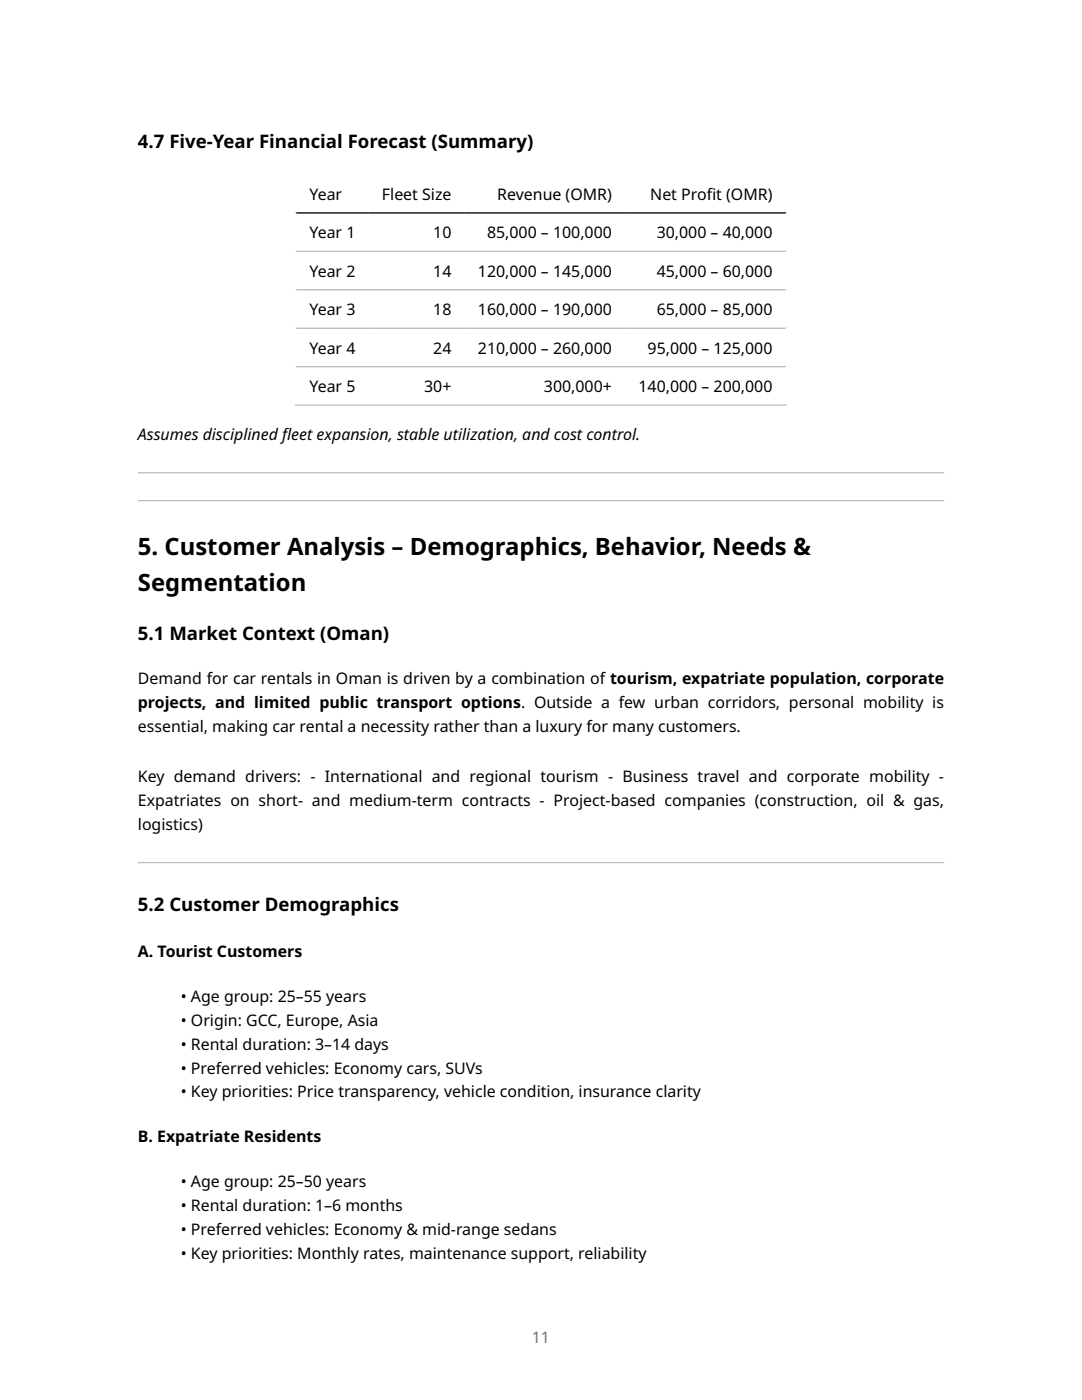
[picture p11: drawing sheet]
<svg xmlns="http://www.w3.org/2000/svg" width="216mm" height="279mm" viewBox="0 0 216 279" stroke-linecap="round" stroke-linejoin="round" font-family="sans-serif">
<defs><g id="words">
<g font-size="4.8">
<text x="27.5" y="110.8">5. Customer Analysis – Demographics, Behavior, Needs &amp;</text>
<text x="27.5" y="117.9">Segmentation</text>
</g>
<g font-size="3.7">
<text x="27.5" y="29.6">4.7 Five-Year Financial Forecast (Summary)</text>
<text x="27.5" y="127.8">5.1 Market Context (Oman)</text>
<text x="27.5" y="181.8">5.2 Customer Demographics</text>
</g>
<g font-size="3.2">
<text x="61.8" y="39.9">Year</text>
<text x="76.2" y="39.9">Fleet Size</text>
<text x="99.2" y="39.9">Revenue (OMR)</text>
<text x="129.7" y="39.9">Net Prof</text>
<text x="141" y="39.9">it (OMR)</text>
<text x="61.8" y="47.6">Year 1</text>
<text x="86.5" y="47.6">10</text>
<text x="97.2" y="47.6">85,000 – 100,000</text>
<text x="131" y="47.6">30,000 – 40,000</text>
<text x="61.8" y="55.2">Year 2</text>
<text x="86.5" y="55.2">14</text>
<text x="95.4" y="55.2">120,000 – 145,000</text>
<text x="131" y="55.2">45,000 – 60,000</text>
<text x="61.8" y="62.9">Year 3</text>
<text x="86.5" y="62.9">18</text>
<text x="95.4" y="62.9">160,000 – 190,000</text>
<text x="131" y="62.9">65,000 – 85,000</text>
<text x="61.8" y="70.6">Year 4</text>
<text x="86.5" y="70.6">24</text>
<text x="95.4" y="70.6">210,000 – 260,000</text>
<text x="129.2" y="70.6">95,000 – 125,000</text>
<text x="61.8" y="78.3">Year 5</text>
<text x="84.6" y="78.3">30+</text>
<text x="108.5" y="78.3">300,000+</text>
<text x="127.4" y="78.3">140,000 – 200,000</text>
<text x="27.5" y="87.8">Assumes disciplined f</text>
<text x="56.3" y="87.8">leet expansion, stable utilization, and cost control.</text>
<text x="27.5" y="136.5">Demand for car rentals in Oman is driven by a combination of tourism, expatriate population, corporate</text>
<text x="27.5" y="141.2">projects, and limited public transport options. Outside a few urban corridors, personal mobility is</text>
<text x="27.5" y="146">essential, making car rental a necessity rather than a luxury for many customers.</text>
<text x="27.5" y="156.1">Key demand drivers: - International and regional tourism - Business travel and corporate mobility -</text>
<text x="27.5" y="160.8">Expatriates on short- and medium-term contracts - Project-based companies (construction, oil &amp; gas,</text>
<text x="27.5" y="165.6">logistics)</text>
<text x="27.5" y="191">A. Tourist Customers</text>
<text x="36.1" y="200">• Age group: 25–55 years</text>
<text x="36.1" y="204.7">• Origin: GCC, Europe, Asia</text>
<text x="36.1" y="209.5">• Rental duration: 3–14 days</text>
<text x="36.1" y="214.3">• Preferred vehicles: Economy cars, SUVs</text>
<text x="36.1" y="219">• Key priorities: Price transparency, vehicle condition, insurance clarity</text>
<text x="27.5" y="228">B. Expatriate Residents</text>
<text x="36.1" y="237">• Age group: 25–50 years</text>
<text x="36.1" y="241.7">• Rental duration: 1–6 months</text>
<text x="36.1" y="246.5">• Preferred vehicles: Economy &amp; mid-range sedans</text>
<text x="36.1" y="251.3">• Key priorities: Monthly rates, maintenance support, reliability</text>
</g>
<text font-size="3.2" fill="#6e6e6e" x="106.1" y="267.9">11</text>
</g></defs>
<path d="M58.9 34.8h98.1M59 34.7v46.3M156.9 34.7v46.3" fill="none" stroke="#fff" stroke-width=".26"/>
<path d="M58.9 42.5h98.1" fill="none" stroke="#000" stroke-width=".26"/>
<path d="M58.9 50.2h98.1M58.9 57.8h98.1M58.9 65.5h98.1M58.9 73.2h98.1M58.9 80.9h98.1" fill="none" stroke="#bbb" stroke-width=".26"/>
<g fill="#bbb">
<path d="M27.5 94.5h160.9zM27.5 94.2h160.9v.3h-160.9z" fill-rule="evenodd"/>
<path d="M27.5 100h160.9zM27.5 99.8h160.9v.2h-160.9z" fill-rule="evenodd"/>
<path d="M27.5 172.3h160.9zM27.5 172h160.9v.3h-160.9z" fill-rule="evenodd"/>
</g>
<use href="#words"/>
</svg>
